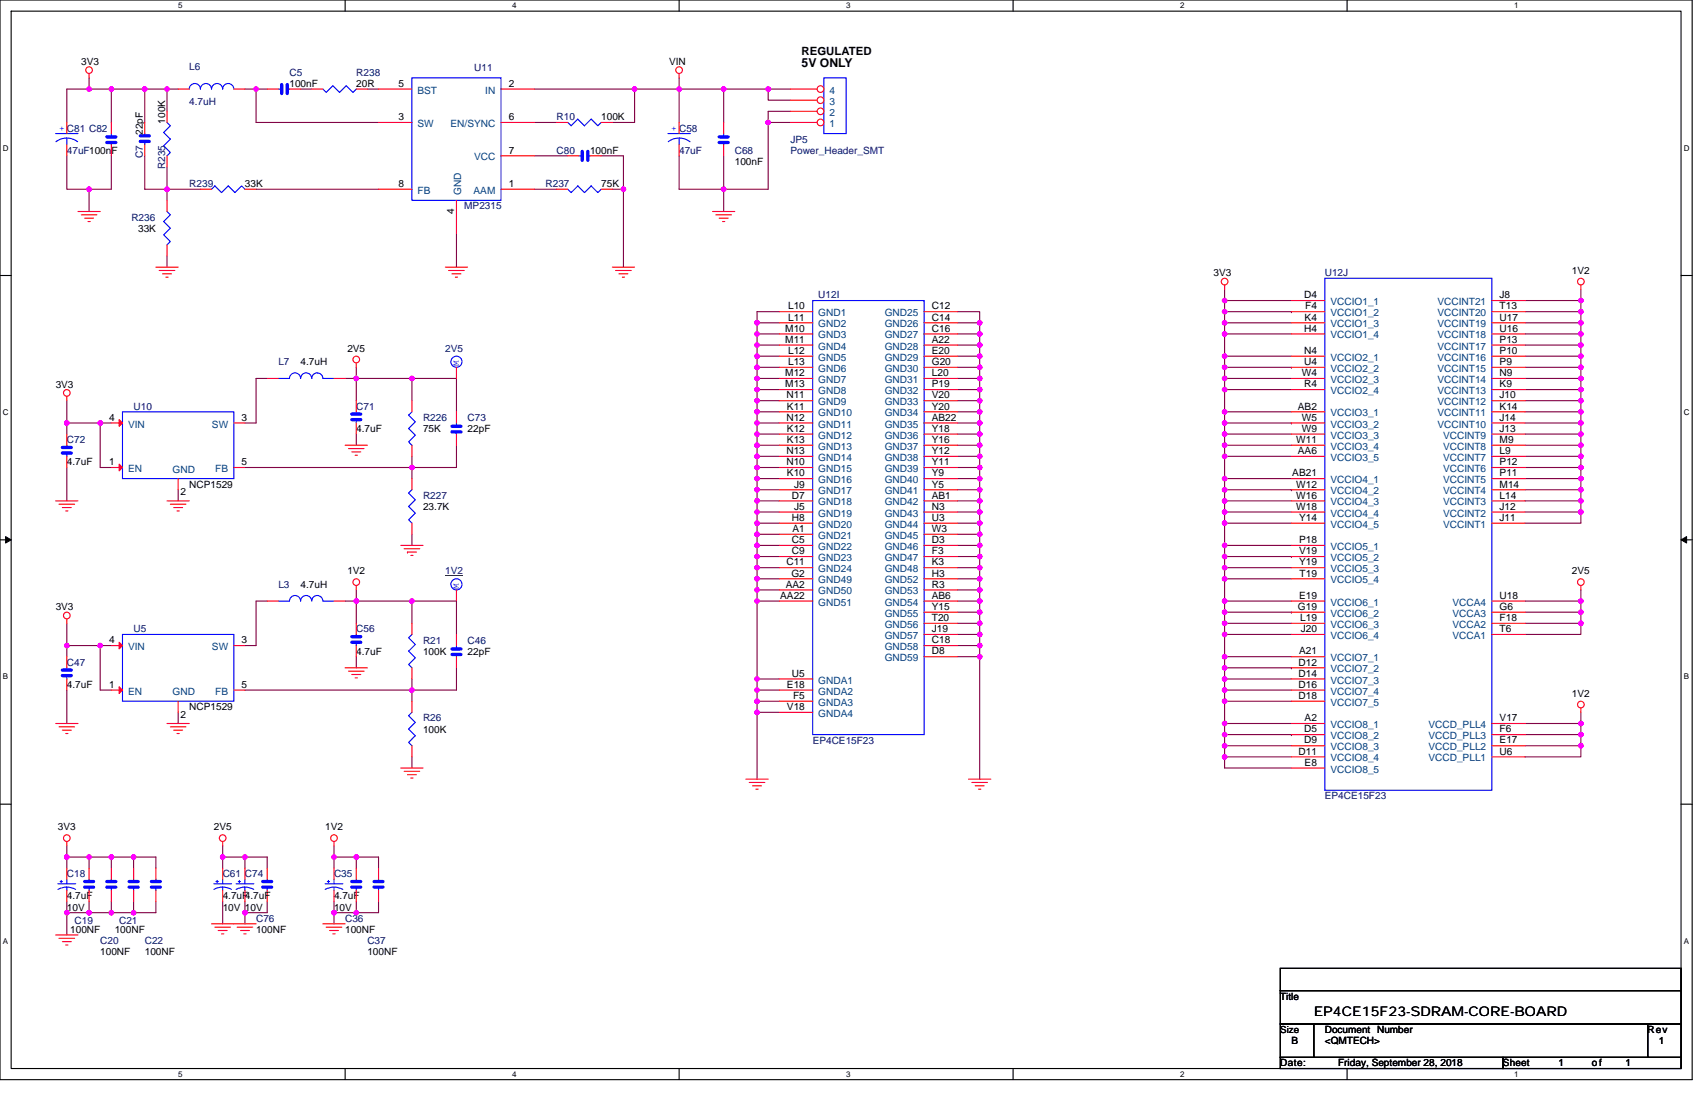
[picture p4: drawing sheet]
<svg xmlns="http://www.w3.org/2000/svg" width="432mm" height="279mm" viewBox="0 0 432 279" stroke-linecap="round" stroke-linejoin="round" font-family="sans-serif">
<defs><g id="words">
<text font-size="3.4" x="332.7" y="257.5">EP4CE15F23-SDRAM-CORE-BOARD</text>
<text font-size="3.1" x="203" y="16.9">5V ONLY</text>
<text font-size="2.9" x="203" y="13.9">REGULATED</text>
<g font-size="2.5">
<text x="20.6" y="16.4">3V3</text>
<text x="169.4" y="16.4">VIN</text>
<text x="73.3" y="22">100nF</text>
<text x="90.2" y="22">20R</text>
<text x="100.9" y="22">5</text>
<text x="128.9" y="22">2</text>
<text x="36.2" y="34.1" transform="rotate(-90 36.2 34.1)">22pF</text>
<text x="41.8" y="31.3" transform="rotate(-90 41.8 31.3)">100K</text>
<text x="100.9" y="30.4">3</text>
<text x="128.9" y="30.4">6</text>
<text x="152.3" y="30.5">100K</text>
<text x="128.9" y="38.9">7</text>
<text x="149.4" y="39">100nF</text>
<text x="186.1" y="41.8">100nF</text>
<text x="62" y="47.4">33K</text>
<text x="100.9" y="47.4">8</text>
<text x="128.9" y="47.4">1</text>
<text x="152.3" y="47.4">75K</text>
<text x="35" y="58.7">33K</text>
<text x="115" y="54.2" transform="rotate(-90 115 54.2)">4</text>
<text x="307.3" y="70">3V3</text>
<text x="398.1" y="69.4">1V2</text>
<text x="330.3" y="75.6">D4</text>
<text x="379.8" y="75.6">J8</text>
<text x="199.6" y="78.4">L10</text>
<text x="199.6" y="81.2">L11</text>
<text x="236" y="78.4">C12</text>
<text x="236" y="81.2">C14</text>
<text x="330.4" y="81.2">K4</text>
<text x="330.6" y="78.4">F4</text>
<text x="379.8" y="81.2">U17</text>
<text x="379.8" y="78.4">T13</text>
<text x="88" y="89.1">2V5</text>
<text x="198.9" y="84">M10</text>
<text x="198.9" y="86.8">M11</text>
<text x="199.6" y="89.7">L12</text>
<text x="236" y="84">C16</text>
<text x="236" y="86.8">A22</text>
<text x="236" y="89.7">E20</text>
<text x="330.3" y="84">H4</text>
<text x="330.3" y="89.7">N4</text>
<text x="379.8" y="89.7">P10</text>
<text x="379.8" y="86.8">P13</text>
<text x="379.8" y="84">U16</text>
<text x="76.1" y="92.5">4.7uH</text>
<text x="198.9" y="95.3">M12</text>
<text x="199.6" y="92.5">L13</text>
<text x="236" y="92.5">G20</text>
<text x="236" y="95.3">L20</text>
<text x="329.7" y="95.3">W4</text>
<text x="330.3" y="92.5">U4</text>
<text x="379.8" y="95.3">N9</text>
<text x="379.8" y="92.5">P9</text>
<text x="14.1" y="98.2">3V3</text>
<text x="198.9" y="98.1">M13</text>
<text x="199.2" y="100.9">N11</text>
<text x="236" y="98.1">P19</text>
<text x="236" y="100.9">V20</text>
<text x="330.3" y="98.1">R4</text>
<text x="379.8" y="100.9">J10</text>
<text x="379.8" y="98.1">K9</text>
<text x="27.6" y="106.6">4</text>
<text x="61.2" y="106.6">3</text>
<text x="199.2" y="106.6">N12</text>
<text x="199.3" y="103.8">K11</text>
<text x="236" y="103.8">Y20</text>
<text x="236" y="106.6">AB22</text>
<text x="328.7" y="103.8">AB2</text>
<text x="329.7" y="106.6">W5</text>
<text x="379.8" y="106.6">J14</text>
<text x="379.8" y="103.8">K14</text>
<text x="90.2" y="109.4">4.7uF</text>
<text x="107.1" y="109.4">75K</text>
<text x="118.4" y="109.4">22pF</text>
<text x="199.3" y="109.4">K12</text>
<text x="199.3" y="112.2">K13</text>
<text x="236" y="109.4">Y18</text>
<text x="236" y="112.2">Y16</text>
<text x="328.3" y="112.2">W11</text>
<text x="329.7" y="109.4">W9</text>
<text x="379.8" y="112.2">M9</text>
<text x="379.8" y="109.4">J13</text>
<text x="16.9" y="117.9">4.7uF</text>
<text x="27.6" y="117.8">1</text>
<text x="61.2" y="117.8">5</text>
<text x="199.2" y="115">N13</text>
<text x="199.2" y="117.8">N10</text>
<text x="236" y="115">Y12</text>
<text x="236" y="117.8">Y11</text>
<text x="328.7" y="115">AA6</text>
<text x="379.8" y="117.8">P12</text>
<text x="379.8" y="115">L9</text>
<text x="45.7" y="125.5">2</text>
<text x="47.9" y="123.5">NCP1529</text>
<text x="199.3" y="120.7">K10</text>
<text x="201.1" y="123.5">J9</text>
<text x="236" y="120.7">Y9</text>
<text x="236" y="123.5">Y5</text>
<text x="327.3" y="120.7">AB21</text>
<text x="328.3" y="123.5">W12</text>
<text x="379.8" y="123.5">M14</text>
<text x="379.8" y="120.7">P11</text>
<text x="107.1" y="129.2">23.7K</text>
<text x="200.6" y="126.3">D7</text>
<text x="200.6" y="131.9">H8</text>
<text x="201.1" y="129.1">J5</text>
<text x="236" y="126.3">AB1</text>
<text x="236" y="129.1">N3</text>
<text x="236" y="131.9">U3</text>
<text x="328.3" y="126.3">W16</text>
<text x="328.3" y="129.1">W18</text>
<text x="329" y="131.9">Y14</text>
<text x="379.8" y="131.9">J11</text>
<text x="379.8" y="129.1">J12</text>
<text x="379.8" y="126.3">L14</text>
<text x="200.6" y="137.6">C5</text>
<text x="200.7" y="134.8">A1</text>
<text x="236" y="134.8">W3</text>
<text x="236" y="137.6">D3</text>
<text x="329" y="137.6">P18</text>
<text x="199.2" y="143.2">C11</text>
<text x="200.6" y="140.4">C9</text>
<text x="236" y="140.4">F3</text>
<text x="236" y="143.2">K3</text>
<text x="329" y="140.4">V19</text>
<text x="329" y="143.2">Y19</text>
<text x="76.1" y="148.9">4.7uH</text>
<text x="88" y="145.5">1V2</text>
<text x="199" y="148.9">AA2</text>
<text x="200.4" y="146">G2</text>
<text x="236" y="146">H3</text>
<text x="236" y="148.9">R3</text>
<text x="329.1" y="146">T19</text>
<text x="398.1" y="145.5">2V5</text>
<text x="14.1" y="154.5">3V3</text>
<text x="197.6" y="151.7">AA22</text>
<text x="236" y="151.7">AB6</text>
<text x="236" y="154.5">Y15</text>
<text x="328.7" y="154.5">G19</text>
<text x="329" y="151.7">E19</text>
<text x="379.8" y="154.5">G6</text>
<text x="379.8" y="151.7">U18</text>
<text x="236" y="157.3">T20</text>
<text x="236" y="160.1">J19</text>
<text x="329.3" y="157.3">L19</text>
<text x="329.4" y="160.1">J20</text>
<text x="379.8" y="160.1">T6</text>
<text x="379.8" y="157.3">F18</text>
<text x="27.6" y="163">4</text>
<text x="61.2" y="163">3</text>
<text x="90.2" y="165.8">4.7uF</text>
<text x="107.1" y="165.8">100K</text>
<text x="118.4" y="165.8">22pF</text>
<text x="236" y="163">C18</text>
<text x="236" y="165.8">D8</text>
<text x="329" y="165.8">A21</text>
<text x="200.6" y="171.4">U5</text>
<text x="328.8" y="168.6">D12</text>
<text x="328.8" y="171.4">D14</text>
<text x="16.9" y="174.3">4.7uF</text>
<text x="27.6" y="174.2">1</text>
<text x="47.9" y="179.9">NCP1529</text>
<text x="61.2" y="174.2">5</text>
<text x="199.3" y="174.2">E18</text>
<text x="199.3" y="179.9">V18</text>
<text x="200.9" y="177.1">F5</text>
<text x="328.8" y="174.2">D16</text>
<text x="328.8" y="177.1">D18</text>
<text x="398.1" y="176.5">1V2</text>
<text x="45.7" y="181.9">2</text>
<text x="107.1" y="185.6">100K</text>
<text x="330.3" y="185.5">D5</text>
<text x="330.4" y="182.7">A2</text>
<text x="379.8" y="185.5">F6</text>
<text x="379.8" y="182.7">V17</text>
<text x="328.8" y="191.2">D11</text>
<text x="330.3" y="188.3">D9</text>
<text x="379.8" y="191.2">U6</text>
<text x="379.8" y="188.3">E17</text>
<text x="330.4" y="194">E8</text>
<text x="14.7" y="210.4">3V3</text>
<text x="54.1" y="210.4">2V5</text>
<text x="82.3" y="210.4">1V2</text>
<text x="16.9" y="227.9">4.7uF</text>
<text x="56.4" y="227.9">4.7uF</text>
<text x="62" y="227.9">4.7uF</text>
<text x="84.6" y="227.9">4.7uF</text>
<text x="16.9" y="230.7">10V</text>
<text x="56.4" y="230.7">10V</text>
<text x="62" y="230.7">10V</text>
<text x="84.6" y="230.7">10V</text>
<text x="17.8" y="236.3">100NF</text>
<text x="29" y="236.3">100NF</text>
<text x="64.9" y="236.3">100NF</text>
<text x="87.4" y="236.3">100NF</text>
<text x="25.4" y="241.9">100NF</text>
<text x="36.7" y="241.9">100NF</text>
<text x="93" y="241.9">100NF</text>
<text x="324.2" y="253.2">Title</text>
<text x="324.2" y="261.6">Size</text>
<text x="335.5" y="261.7">Document Number</text>
<text x="417.3" y="261.7">Rev</text>
<text x="327.1" y="264.5">B</text>
<text x="335.5" y="264.5">&lt;QMTECH&gt;</text>
<text x="420.1" y="264.5">1</text>
<text x="324.2" y="270.1">Date:</text>
<text x="338.9" y="270.1">Friday, September 28, 2018</text>
<text x="380.6" y="270.1">Sheet</text>
<text x="394.7" y="270.1">1</text>
<text x="403.2" y="270.1">of</text>
<text x="411.6" y="270.1">1</text>
</g>
<g font-size="2.5" fill="#000080">
<text x="47.9" y="17.8">L6</text>
<text x="73.3" y="19.2">C5</text>
<text x="90.2" y="19.2">R238</text>
<text x="120.1" y="18.1">U11</text>
<text x="47.9" y="26.5">4.7uH</text>
<text x="16.9" y="33.3">C81 C82</text>
<text x="141" y="30.5">R10</text>
<text x="172" y="33.3">C58</text>
<text x="16.9" y="39">47uF100nF</text>
<text x="36.2" y="40" transform="rotate(-90 36.2 40)">C7</text>
<text x="141" y="39">C80</text>
<text x="172" y="39">47uF</text>
<text x="186.1" y="39">C68</text>
<text x="200.2" y="36.1">JP5</text>
<text x="200.2" y="39">Power_Header_SMT</text>
<text x="41.8" y="42.9" transform="rotate(-90 41.8 42.9)">R235</text>
<text x="47.9" y="47.4">R239</text>
<text x="138.2" y="47.4">R237</text>
<text x="117.6" y="53">MP2315</text>
<text x="33.3" y="55.9">R236</text>
<text x="335.5" y="70">U12J</text>
<text x="207.2" y="75.6">U12I</text>
<text x="112.8" y="89.1">2V5</text>
<text x="70.5" y="92.5">L7</text>
<text x="33.8" y="103.8">U10</text>
<text x="90.2" y="103.8">C71</text>
<text x="107.1" y="106.6">R226</text>
<text x="118.4" y="106.6">C73</text>
<text x="16.9" y="112.3">C72</text>
<text x="107.1" y="126.4">R227</text>
<text x="70.5" y="148.9">L3</text>
<text x="112.8" y="145.5">1V2</text>
<text x="33.8" y="160.2">U5</text>
<text x="90.2" y="160.2">C56</text>
<text x="107.1" y="163">R21</text>
<text x="118.4" y="163">C46</text>
<text x="16.9" y="168.6">C47</text>
<text x="107.1" y="182.7">R26</text>
<text x="205.8" y="188.4">EP4CE15F23</text>
<text x="335.5" y="202.5">EP4CE15F23</text>
<text x="16.9" y="222.2">C18</text>
<text x="56.4" y="222.2">C61</text>
<text x="62" y="222.2">C74</text>
<text x="84.6" y="222.2">C35</text>
<text x="64.9" y="233.5">C76</text>
<text x="87.4" y="233.5">C36</text>
<text x="18.9" y="234.1">C19</text>
<text x="25.4" y="239.1">C20</text>
<text x="30.2" y="234.1">C21</text>
<text x="36.7" y="239.1">C22</text>
<text x="93" y="239.1">C37</text>
</g>
<g font-size="2.5" fill="#004080">
<text x="105.7" y="23.7">BST</text>
<text x="122.9" y="23.7">IN</text>
<text x="210.1" y="23.7">4</text>
<text x="210.1" y="29.3">2</text>
<text x="210.1" y="26.5">3</text>
<text x="105.7" y="32.2">SW</text>
<text x="114.1" y="32.2">EN/SYNC</text>
<text x="210.1" y="32.2">1</text>
<text x="120.1" y="40.6">VCC</text>
<text x="105.7" y="49.1">FB</text>
<text x="116.8" y="49.3" transform="rotate(-90 116.8 49.3)">GND</text>
<text x="119.9" y="49.1">AAM</text>
<text x="336.9" y="77.3">VCCIO1_1</text>
<text x="364" y="77.3">VCCINT21</text>
<text x="207.2" y="80.1">GND1</text>
<text x="207.2" y="82.9">GND2</text>
<text x="224.1" y="80.1">GND25</text>
<text x="224.1" y="82.9">GND26</text>
<text x="336.9" y="80.1">VCCIO1_2</text>
<text x="336.9" y="82.9">VCCIO1_3</text>
<text x="364" y="82.9">VCCINT19</text>
<text x="364" y="80.1">VCCINT20</text>
<text x="207.2" y="85.7">GND3</text>
<text x="207.2" y="88.6">GND4</text>
<text x="224.1" y="85.7">GND27</text>
<text x="224.1" y="88.6">GND28</text>
<text x="336.9" y="85.7">VCCIO1_4</text>
<text x="364" y="88.6">VCCINT17</text>
<text x="364" y="85.7">VCCINT18</text>
<text x="207.2" y="91.4">GND5</text>
<text x="207.2" y="94.2">GND6</text>
<text x="224.1" y="91.4">GND29</text>
<text x="224.1" y="94.2">GND30</text>
<text x="336.9" y="91.4">VCCIO2_1</text>
<text x="336.9" y="94.2">VCCIO2_2</text>
<text x="364" y="94.2">VCCINT15</text>
<text x="364" y="91.4">VCCINT16</text>
<text x="207.2" y="97">GND7</text>
<text x="207.2" y="99.8">GND8</text>
<text x="224.1" y="97">GND31</text>
<text x="224.1" y="99.8">GND32</text>
<text x="336.9" y="97">VCCIO2_3</text>
<text x="336.9" y="99.8">VCCIO2_4</text>
<text x="364" y="99.8">VCCINT13</text>
<text x="364" y="97">VCCINT14</text>
<text x="207.2" y="102.7">GND9</text>
<text x="207.2" y="105.5">GND10</text>
<text x="224.1" y="102.7">GND33</text>
<text x="224.1" y="105.5">GND34</text>
<text x="336.9" y="105.5">VCCIO3_1</text>
<text x="364" y="105.5">VCCINT11</text>
<text x="364" y="102.7">VCCINT12</text>
<text x="32.4" y="108.3">VIN</text>
<text x="53.7" y="108.3">SW</text>
<text x="207.2" y="108.3">GND11</text>
<text x="207.2" y="111.1">GND12</text>
<text x="207.2" y="113.9">GND13</text>
<text x="224.1" y="108.3">GND35</text>
<text x="224.1" y="111.1">GND36</text>
<text x="224.1" y="113.9">GND37</text>
<text x="336.9" y="108.3">VCCIO3_2</text>
<text x="336.9" y="111.1">VCCIO3_3</text>
<text x="336.9" y="113.9">VCCIO3_4</text>
<text x="364" y="108.3">VCCINT10</text>
<text x="365.4" y="113.9">VCCINT8</text>
<text x="365.4" y="111.1">VCCINT9</text>
<text x="32.4" y="119.6">EN</text>
<text x="43.7" y="119.8">GND</text>
<text x="54.5" y="119.6">FB</text>
<text x="207.2" y="116.8">GND14</text>
<text x="207.2" y="119.6">GND15</text>
<text x="224.1" y="116.8">GND38</text>
<text x="224.1" y="119.6">GND39</text>
<text x="336.9" y="116.8">VCCIO3_5</text>
<text x="365.4" y="119.6">VCCINT6</text>
<text x="365.4" y="116.8">VCCINT7</text>
<text x="207.2" y="122.4">GND16</text>
<text x="207.2" y="125.2">GND17</text>
<text x="224.1" y="122.4">GND40</text>
<text x="224.1" y="125.2">GND41</text>
<text x="336.9" y="122.4">VCCIO4_1</text>
<text x="336.9" y="125.2">VCCIO4_2</text>
<text x="365.4" y="125.2">VCCINT4</text>
<text x="365.4" y="122.4">VCCINT5</text>
<text x="207.2" y="128">GND18</text>
<text x="207.2" y="130.8">GND19</text>
<text x="224.1" y="128">GND42</text>
<text x="224.1" y="130.8">GND43</text>
<text x="336.9" y="128">VCCIO4_3</text>
<text x="336.9" y="130.8">VCCIO4_4</text>
<text x="365.4" y="130.8">VCCINT2</text>
<text x="365.4" y="128">VCCINT3</text>
<text x="207.2" y="133.7">GND20</text>
<text x="207.2" y="136.5">GND21</text>
<text x="224.1" y="133.7">GND44</text>
<text x="224.1" y="136.5">GND45</text>
<text x="336.9" y="133.7">VCCIO4_5</text>
<text x="365.4" y="133.7">VCCINT1</text>
<text x="207.2" y="139.3">GND22</text>
<text x="207.2" y="142.1">GND23</text>
<text x="224.1" y="139.3">GND46</text>
<text x="224.1" y="142.1">GND47</text>
<text x="336.9" y="139.3">VCCIO5_1</text>
<text x="336.9" y="142.1">VCCIO5_2</text>
<text x="207.2" y="144.9">GND24</text>
<text x="207.2" y="147.8">GND49</text>
<text x="224.1" y="144.9">GND48</text>
<text x="224.1" y="147.8">GND52</text>
<text x="336.9" y="144.9">VCCIO5_3</text>
<text x="336.9" y="147.8">VCCIO5_4</text>
<text x="207.2" y="150.6">GND50</text>
<text x="207.2" y="153.4">GND51</text>
<text x="224.1" y="150.6">GND53</text>
<text x="224.1" y="153.4">GND54</text>
<text x="336.9" y="153.4">VCCIO6_1</text>
<text x="367.9" y="153.4">VCCA4</text>
<text x="224.1" y="156.2">GND55</text>
<text x="224.1" y="159">GND56</text>
<text x="224.1" y="161.9">GND57</text>
<text x="336.9" y="156.2">VCCIO6_2</text>
<text x="336.9" y="159">VCCIO6_3</text>
<text x="336.9" y="161.9">VCCIO6_4</text>
<text x="367.9" y="161.9">VCCA1</text>
<text x="367.9" y="159">VCCA2</text>
<text x="367.9" y="156.2">VCCA3</text>
<text x="32.4" y="164.7">VIN</text>
<text x="53.7" y="164.7">SW</text>
<text x="224.1" y="164.7">GND58</text>
<text x="224.1" y="167.5">GND59</text>
<text x="336.9" y="167.5">VCCIO7_1</text>
<text x="207.2" y="173.1">GNDA1</text>
<text x="336.9" y="170.3">VCCIO7_2</text>
<text x="336.9" y="173.1">VCCIO7_3</text>
<text x="32.4" y="176">EN</text>
<text x="43.7" y="176.2">GND</text>
<text x="54.5" y="176">FB</text>
<text x="207.2" y="176">GNDA2</text>
<text x="207.2" y="178.8">GNDA3</text>
<text x="336.9" y="176">VCCIO7_4</text>
<text x="336.9" y="178.8">VCCIO7_5</text>
<text x="207.2" y="181.6">GNDA4</text>
<text x="336.9" y="184.4">VCCIO8_1</text>
<text x="361.7" y="184.4">VCCD_PLL4</text>
<text x="336.9" y="187.2">VCCIO8_2</text>
<text x="336.9" y="190.1">VCCIO8_3</text>
<text x="361.7" y="190.1">VCCD_PLL2</text>
<text x="361.7" y="187.2">VCCD_PLL3</text>
<text x="336.9" y="192.9">VCCIO8_4</text>
<text x="336.9" y="195.7">VCCIO8_5</text>
<text x="361.7" y="192.9">VCCD_PLL1</text>
</g>
<g font-size="2.3" fill="#00f">
<text x="14.9" y="33.3">+</text>
<text x="170" y="33.3">+</text>
<text x="116.2" y="92.8" transform="rotate(-90 116.2 92.8)">M</text>
<text x="116.2" y="149.2" transform="rotate(-90 116.2 149.2)">M</text>
</g>
<g font-size="2">
<text x="45.1" y="2.1">5</text>
<text x="129.7" y="2.1">4</text>
<text x="214.3" y="2.1">3</text>
<text x="298.9" y="2.1">2</text>
<text x="383.4" y="2.1">1</text>
<text x=".7" y="38.1">D</text>
<text x="426.4" y="38.1">D</text>
<text x=".7" y="105.1">C</text>
<text x="426.4" y="105.1">C</text>
<text x=".7" y="172.1">B</text>
<text x="426.4" y="172.1">B</text>
<text x=".7" y="239">A</text>
<text x="426.4" y="239">A</text>
<text x="45.1" y="272.8">5</text>
<text x="129.7" y="272.8">4</text>
<text x="214.3" y="272.8">3</text>
<text x="298.9" y="272.8">2</text>
<text x="383.4" y="272.8">1</text>
</g>
</g></defs>
<path d="M0 0h428.6v273.5h-428.6zM2.8 2.8h422.9v267.9h-422.9z" fill="none" stroke="#000" stroke-width=".28"/>
<g fill="#fff">
<path d="M45.1 .3h1.1v2.2h-1.1z"/>
<path d="M45.1 271h1.1v2.2h-1.1z"/>
</g>
<path d="M87.4 0v2.8M87.4 270.7v2.8" fill="none" stroke="#000" stroke-width=".28"/>
<g fill="#fff">
<path d="M129.7 .3h1.1v2.2h-1.1z"/>
<path d="M129.7 271h1.1v2.2h-1.1z"/>
</g>
<path d="M172 0v2.8M172 270.7v2.8" fill="none" stroke="#000" stroke-width=".28"/>
<g fill="#fff">
<path d="M214.3 .3h1.1v2.2h-1.1z"/>
<path d="M214.3 271h1.1v2.2h-1.1z"/>
</g>
<path d="M256.6 0v2.8M256.6 270.7v2.8" fill="none" stroke="#000" stroke-width=".28"/>
<g fill="#fff">
<path d="M298.9 .3h1.1v2.2h-1.1z"/>
<path d="M298.9 271h1.1v2.2h-1.1z"/>
</g>
<path d="M341.2 0v2.8M341.2 270.7v2.8" fill="none" stroke="#000" stroke-width=".28"/>
<g fill="#fff">
<path d="M383.4 .3h1.2v2.2h-1.2z"/>
<path d="M383.4 271h1.2v2.2h-1.2z"/>
<path d="M.7 36.3h1.5v2.3h-1.5z"/>
<path d="M426.4 36.3h1.5v2.3h-1.5z"/>
<path d="M.7 103.3h1.5v2.2h-1.5z"/>
<path d="M426.4 103.3h1.5v2.2h-1.5z"/>
</g>
<path d="M0 69.8h2.8M425.7 69.8h2.9" fill="none" stroke="#000" stroke-width=".28"/>
<g fill="#fff">
<path d="M.7 170.2h1.4v2.3h-1.4z"/>
<path d="M426.4 170.2h1.4v2.3h-1.4z"/>
</g>
<path d="M0 136.7h2.8M425.7 136.7h2.9" fill="none" stroke="#000" stroke-width=".28"/>
<path d="M1.4 135.9l1.4 .8-1.4 .9zM425.7 136.7l1.4-.8v1.7z" fill="#000"/>
<path d="M1.4 135.9l1.4 .8-1.4 .9zM425.7 136.7l1.4-.8v1.7z" fill="none" stroke="#000" stroke-width=".25"/>
<g fill="#fff">
<path d="M.7 237.2h1.4v2.2h-1.4z"/>
<path d="M426.4 237.2h1.4v2.2h-1.4z"/>
</g>
<path d="M0 203.7h2.8M425.7 203.7h2.9M324.2 259.4h8.5v8.4h-8.5zM324.2 245.3h101.5v5.6h-101.5zM324.2 250.9h101.5v8.5h-101.5zM332.7 259.4h84.6v8.4h-84.6zM417.3 259.4h8.4v8.4h-8.4zM324.2 267.8h56.4v2.9h-56.4zM380.6 267.8h45.1v2.9h-45.1z" fill="none" stroke="#000" stroke-width=".28"/>
<g fill="none" stroke="#800040" stroke-width=".28">
<path d="M22.6 19.7v2.9h5.6M172 19.7v2.9M16.9 39.5v8.4h5.7M22.6 22.6h-5.7v8.4M28.2 39.5v8.4h-5.6M28.2 22.6v8.4M28.2 22.6h8.5M36.7 22.6v8.4M36.7 39.5v8.4h5.6M36.7 22.6h5.6M42.3 22.6h2.8M42.3 22.6v5.6"/>
<path d="M62 22.6h2.9M64.9 22.6v8.4h31M64.9 22.6h2.8M76.1 22.6h2.8M93 22.6h2.9M135.3 39.5h8.5M135.3 22.6h25.4M135.3 31h5.7M152.3 39.5h5.6v8.4M160.7 22.6h11.3M160.7 22.6v8.4h-5.6M172 22.6h11.3v8.4"/>
<path d="M172 22.6v8.4M172 39.5v8.4h11.3M183.3 39.5v8.4M183.3 22.6h11.2M194.5 31v16.9h-11.2M194.5 31h5.7M194.5 22.6v2.8h5.7M194.5 22.6h5.7M200.2 28.2h-5.7v2.8M22.6 47.9v5.7M42.3 47.9h8.5M42.3 47.9v2.9"/>
<path d="M42.3 42.3v5.6M64.9 47.9h31M115.6 59.2v8.5M135.3 47.9h5.7M155.1 47.9h2.8M157.9 47.9v19.8M183.3 47.9v5.7M42.3 64.9v2.8M197.4 78.9h-5.7v2.9M242.5 78.9h5.6v2.9M310.1 76.1h.1M310.1 73.3v2.8"/>
<path d="M310.1 76.1v2.8M310.1 78.9v2.9M310.1 78.9h17M310.1 76.1h17M327.1 78.9h.1M400.4 73.3v2.8h-14.1M400.4 76.1v2.8h-14.1M400.4 78.9v2.9h-14.1M67.7 95.9h-2.8v11.2h-2.9M87.4 95.9h16.9M90.2 93v8.5M104.3 95.9h.1"/>
<path d="M104.3 95.9v5.6M104.3 95.9h11.3v8.4M191.7 93v2.9M191.7 93h5.7M197.4 81.8h-5.7v2.8M197.4 84.6h-5.7v2.8M197.4 87.4h-5.7v2.8M197.4 90.2h-5.7v2.8M197.4 95.9h-5.7v2.8M197.4 98.7h-5.7v2.8M242.5 81.8h5.6v2.8M242.5 84.6h5.6v2.8"/>
<path d="M242.5 87.4h5.6v2.8M242.5 90.2h5.6v2.8M242.5 93h5.6v2.9M242.5 95.9h5.6v2.8M242.5 98.7h5.6v2.8M310.1 81.8h.1M310.1 84.6h.1M310.1 81.8v2.8M310.1 90.2h.1M310.1 84.6v5.6M310.1 90.2v2.8M310.1 95.9h.1"/>
<path d="M310.1 93v2.9M310.1 98.7h.1M310.1 95.9v2.8M310.1 98.7v5.6M310.1 93h17M310.1 95.9h17M310.1 81.8h17M310.1 84.6h17M310.1 90.2h17M310.1 98.7h17M327.1 93h.1M386.3 87.4h14.1"/>
<path d="M386.3 90.2h14.1M386.3 93h14.1M386.3 95.9h14.1M386.3 98.7h14.1M400.4 84.6v2.8M400.4 87.4v5.6M400.4 93v2.9M400.4 95.9v2.8M400.4 98.7v5.6M400.4 81.8v2.8h-14.1M16.9 101.5v5.6h8.5M16.9 107.1v2.9"/>
<path d="M16.9 118.4v8.5M25.4 107.1h2.8M25.4 107.1v11.3h2.8M62 118.4h42.3v2.8M90.2 110v2.8M104.3 118.4h.1M104.3 115.6v2.8M115.6 112.8v5.6h-11.3M191.7 110v2.8M191.7 110h5.7M197.4 101.5h-5.7v2.8M197.4 104.3h-5.7v2.8"/>
<path d="M197.4 107.1h-5.7v2.9M197.4 112.8h-5.7v2.8M197.4 115.6h-5.7v2.8M197.4 118.4h-5.7v2.8M242.5 101.5h5.6v2.8M242.5 104.3h5.6v2.8M242.5 107.1h5.6v2.9M242.5 110h5.6v2.8M242.5 112.8h5.6v2.8M242.5 115.6h5.6v2.8M242.5 118.4h5.6v2.8M310.1 104.3h.1"/>
<path d="M310.1 104.3v2.8M310.1 110h.1M310.1 107.1v2.9M310.1 112.8h.1M310.1 110v2.8M310.1 115.6v5.6M310.1 115.6h.1M310.1 112.8v2.8M310.1 107.1h17M310.1 104.3h17M310.1 110h17M310.1 112.8h17"/>
<path d="M310.1 115.6h17M327.1 107.1h.1M386.3 101.5h14.1M386.3 104.3h14.1M386.3 107.1h14.1M386.3 110h14.1M386.3 112.8h14.1M386.3 115.6h14.1M386.3 118.4h14.1M400.4 104.3v2.8M400.4 107.1v8.5M400.4 115.6v8.5"/>
<path d="M45.1 124.1v2.8M104.3 135.3v2.9M191.7 124.1v2.8M191.7 132.5h5.7M191.7 132.5v2.8M191.7 138.2v2.8M191.7 124.1h5.7M191.7 138.2h5.7M197.4 121.2h-5.7v2.9M197.4 126.9h-5.7v2.8M197.4 129.7h-5.7v2.8M197.4 135.3h-5.7v2.9"/>
<path d="M242.5 121.2h5.6v2.9M242.5 124.1h5.6v2.8M242.5 126.9h5.6v2.8M242.5 129.7h5.6v2.8M242.5 132.5h5.6v2.8M242.5 135.3h5.6v2.9M242.5 138.2h5.6M248.1 138.2v2.8M310.1 121.2h.1M310.1 121.2v2.9M310.1 126.9h.1M310.1 124.1v2.8"/>
<path d="M310.1 129.7h.1M310.1 126.9v2.8M310.1 138.2h.1M310.1 132.5v5.7M310.1 132.5h.1M310.1 129.7v2.8M310.1 124.1h17M310.1 138.2v2.8M310.1 121.2h17M310.1 126.9h17M310.1 129.7h17M310.1 138.2h17"/>
<path d="M310.1 132.5h17M327.1 124.1h.1M386.3 121.2h14.1M386.3 124.1h14.1M386.3 126.9h14.1M386.3 129.7h14.1M400.4 126.9v5.6h-14.1M400.4 124.1v2.8M16.9 157.9v5.6h8.5M67.7 152.3h-2.8v11.2h-2.9M87.4 152.3h2.8M90.2 149.4v2.9"/>
<path d="M90.2 152.3v5.6M90.2 152.3h14.1M104.3 152.3h.1M104.3 152.3v5.6M104.3 152.3h11.3v8.4M191.7 141h.1M191.7 152.3v19.7M191.7 152.3h5.7M197.4 141h-5.7v2.8M197.4 143.8h-5.7v2.8M197.4 146.6h-5.7v2.8M197.4 149.4h-5.7v2.9"/>
<path d="M242.5 141h5.6v2.8M242.5 143.8h5.6v2.8M242.5 146.6h5.6v2.8M242.5 149.4h5.6v2.9M242.5 152.3h5.6v2.8M242.5 155.1h5.6v2.8M242.5 157.9h5.6v2.8M248.1 141h.1M310.1 143.8h.1M310.1 141v2.8M310.1 146.6h.1M310.1 143.8v2.8"/>
<path d="M310.1 152.3h.1M310.1 146.6v5.7M310.1 152.3v2.8M310.1 157.9h.1M310.1 155.1v2.8M310.1 157.9v2.8M310.1 141h17M310.1 155.1h17M310.1 152.3h17M310.1 143.8h17M310.1 146.6h17M310.1 157.9h17"/>
<path d="M327.1 141h.1M327.1 155.1h.1M400.4 149.4v2.9h-14.1M400.4 152.3v2.8h-14.1M400.4 155.1v2.8h-14.1M400.4 157.9v2.8h-14.1M16.9 163.5v2.9M16.9 174.8v8.5M25.4 163.5v11.3h2.8M25.4 163.5h2.8M62 174.8h42.3v2.8M90.2 166.4v2.8"/>
<path d="M104.3 174.8h.1M104.3 172v2.8M115.6 169.2v5.6h-11.3M197.4 172h-5.7v2.8M197.4 174.8h-5.7v2.8M197.4 177.6h-5.7v2.8M242.5 160.7h5.6v2.8M242.5 163.5h5.6v2.9M242.5 166.4h5.6v31M310.1 160.7h.1M310.1 166.4h.1M310.1 160.7v5.7"/>
<path d="M310.1 166.4v2.8M310.1 172h.1M310.1 169.2v2.8M310.1 174.8h.1M310.1 172v2.8M310.1 177.6v5.7M310.1 177.6h.1M310.1 174.8v2.8M310.1 169.2h17M310.1 174.8h17M310.1 160.7h17M310.1 166.4h17"/>
<path d="M310.1 172h17M310.1 177.6h17M327.1 169.2h.1M45.1 180.4v2.9M104.3 191.7v2.8M191.7 180.4v17M191.7 180.4h5.7M310.1 183.3h.1M310.1 183.3v2.8M310.1 188.9h.1M310.1 186.1v2.8M310.1 191.7h.1"/>
<path d="M310.1 188.9v2.8M310.1 191.7v2.8h17M310.1 186.1h17M310.1 183.3h17M310.1 188.9h17M310.1 191.7h17M327.1 186.1h.1M386.3 183.3h14.1M386.3 188.9h14.1M400.4 180.4v2.9M400.4 186.1v2.8M400.4 183.3v2.8h-14.1"/>
<path d="M400.4 188.9v2.8h-14.1M16.9 217.1v2.8M16.9 214.3v2.8h5.7M22.6 217.1v2.8M22.6 217.1h5.6M28.2 217.1v2.8M28.2 217.1h5.6M33.8 217.1v2.8M33.8 217.1h5.7v2.8M56.4 214.3v2.8M56.4 217.1v2.8M56.4 217.1h5.6"/>
<path d="M62 217.1h5.7v2.8M62 217.1v2.8M84.6 217.1v2.8M84.6 214.3v2.8M84.6 217.1h5.6M90.2 217.1h5.7v2.8M90.2 217.1v2.8M16.9 231.2h5.7M16.9 228.4v2.8M16.9 231.2v5.6M22.6 231.2h5.6M22.6 228.4v2.8"/>
<path d="M28.2 228.4v2.8M28.2 231.2h5.6M33.8 228.4v2.8M39.5 228.4v2.8h-5.7M56.4 228.4v5.6M62 228.4v5.6M67.7 228.4v2.8h-5.7M84.6 228.4v5.6M84.6 231.2h5.6M90.2 228.4v2.8M95.9 228.4v2.8h-5.7"/>
</g>
<g fill="#f0f" stroke="#f0f" stroke-width=".28">
<circle cx="183.3" cy="22.6" r=".56"/>
<circle cx="183.3" cy="47.9" r=".56"/>
<circle cx="172" cy="22.6" r=".56"/>
<circle cx="160.7" cy="22.6" r=".56"/>
<circle cx="194.5" cy="31" r=".56"/>
<circle cx="194.5" cy="22.6" r=".56"/>
<circle cx="36.7" cy="22.6" r=".56"/>
<circle cx="28.2" cy="22.6" r=".56"/>
<circle cx="22.6" cy="47.9" r=".56"/>
<circle cx="42.3" cy="22.6" r=".56"/>
<circle cx="157.9" cy="47.9" r=".56"/>
<circle cx="64.8" cy="22.6" r=".56"/>
<circle cx="42.3" cy="47.9" r=".56"/>
<circle cx="22.6" cy="22.6" r=".56"/>
<circle cx="16.9" cy="163.5" r=".56"/>
<circle cx="25.4" cy="163.5" r=".56"/>
<circle cx="90.2" cy="152.2" r=".56"/>
<circle cx="104.3" cy="152.2" r=".56"/>
<circle cx="104.3" cy="174.8" r=".56"/>
<circle cx="90.2" cy="95.9" r=".56"/>
<circle cx="16.9" cy="107.1" r=".56"/>
<circle cx="25.4" cy="107.1" r=".56"/>
<circle cx="104.3" cy="95.9" r=".56"/>
<circle cx="104.3" cy="118.4" r=".56"/>
<circle cx="28.2" cy="217.1" r=".56"/>
<circle cx="22.6" cy="217.1" r=".56"/>
<circle cx="33.8" cy="217.1" r=".56"/>
<circle cx="33.8" cy="231.2" r=".56"/>
<circle cx="28.2" cy="231.2" r=".56"/>
<circle cx="84.6" cy="217.1" r=".56"/>
<circle cx="90.2" cy="217.1" r=".56"/>
<circle cx="84.6" cy="231.2" r=".56"/>
<circle cx="22.6" cy="231.2" r=".56"/>
<circle cx="16.9" cy="231.2" r=".56"/>
<circle cx="16.9" cy="217.1" r=".56"/>
<circle cx="90.2" cy="231.2" r=".56"/>
<circle cx="56.4" cy="217.1" r=".56"/>
<circle cx="62" cy="217.1" r=".56"/>
<circle cx="62" cy="231.2" r=".56"/>
<circle cx="191.7" cy="81.8" r=".56"/>
<circle cx="191.7" cy="84.6" r=".56"/>
<circle cx="191.7" cy="87.4" r=".56"/>
<circle cx="191.7" cy="90.2" r=".56"/>
<circle cx="191.7" cy="93" r=".56"/>
<circle cx="191.7" cy="95.9" r=".56"/>
<circle cx="191.7" cy="98.7" r=".56"/>
<circle cx="191.7" cy="101.5" r=".56"/>
<circle cx="191.7" cy="104.3" r=".56"/>
<circle cx="191.7" cy="107.1" r=".56"/>
<circle cx="191.7" cy="110" r=".56"/>
<circle cx="191.7" cy="112.8" r=".56"/>
<circle cx="191.7" cy="115.6" r=".56"/>
<circle cx="191.7" cy="118.4" r=".56"/>
<circle cx="191.7" cy="121.2" r=".56"/>
<circle cx="191.7" cy="124.1" r=".56"/>
<circle cx="191.7" cy="126.9" r=".56"/>
<circle cx="191.7" cy="129.7" r=".56"/>
<circle cx="191.7" cy="132.5" r=".56"/>
<circle cx="191.7" cy="135.3" r=".56"/>
<circle cx="191.7" cy="138.2" r=".56"/>
<circle cx="191.7" cy="141" r=".56"/>
<circle cx="191.7" cy="143.8" r=".56"/>
<circle cx="191.7" cy="146.6" r=".56"/>
<circle cx="191.7" cy="149.4" r=".56"/>
<circle cx="191.7" cy="152.2" r=".56"/>
<circle cx="191.7" cy="172" r=".56"/>
<circle cx="191.7" cy="174.8" r=".56"/>
<circle cx="191.7" cy="177.6" r=".56"/>
<circle cx="191.7" cy="180.4" r=".56"/>
<circle cx="248.1" cy="81.8" r=".56"/>
<circle cx="248.1" cy="84.6" r=".56"/>
<circle cx="248.1" cy="87.4" r=".56"/>
<circle cx="248.1" cy="90.2" r=".56"/>
<circle cx="248.1" cy="93" r=".56"/>
<circle cx="248.1" cy="95.9" r=".56"/>
<circle cx="248.1" cy="98.7" r=".56"/>
<circle cx="248.1" cy="101.5" r=".56"/>
<circle cx="248.1" cy="104.3" r=".56"/>
<circle cx="248.1" cy="107.1" r=".56"/>
<circle cx="248.1" cy="110" r=".56"/>
<circle cx="248.1" cy="112.8" r=".56"/>
<circle cx="248.1" cy="115.6" r=".56"/>
<circle cx="248.1" cy="118.4" r=".56"/>
<circle cx="248.1" cy="121.2" r=".56"/>
<circle cx="248.1" cy="124.1" r=".56"/>
<circle cx="248.1" cy="126.9" r=".56"/>
<circle cx="248.1" cy="129.7" r=".56"/>
<circle cx="248.1" cy="132.5" r=".56"/>
<circle cx="248.1" cy="135.3" r=".56"/>
<circle cx="248.1" cy="138.2" r=".56"/>
<circle cx="248.1" cy="141" r=".56"/>
<circle cx="248.1" cy="143.8" r=".56"/>
<circle cx="248.1" cy="146.6" r=".56"/>
<circle cx="248.1" cy="149.4" r=".56"/>
<circle cx="248.1" cy="152.2" r=".56"/>
<circle cx="248.1" cy="155.1" r=".56"/>
<circle cx="248.1" cy="157.9" r=".56"/>
<circle cx="248.1" cy="160.7" r=".56"/>
<circle cx="248.1" cy="163.5" r=".56"/>
<circle cx="248.1" cy="166.3" r=".56"/>
<circle cx="400.4" cy="155.1" r=".56"/>
<circle cx="400.4" cy="152.2" r=".56"/>
<circle cx="400.4" cy="157.9" r=".56"/>
<circle cx="400.4" cy="183.3" r=".56"/>
<circle cx="400.4" cy="188.9" r=".56"/>
<circle cx="400.4" cy="186.1" r=".56"/>
<circle cx="400.4" cy="76.1" r=".56"/>
<circle cx="400.4" cy="81.8" r=".56"/>
<circle cx="400.4" cy="78.9" r=".56"/>
<circle cx="400.4" cy="87.4" r=".56"/>
<circle cx="400.4" cy="95.9" r=".56"/>
<circle cx="400.4" cy="110" r=".56"/>
<circle cx="400.4" cy="118.4" r=".56"/>
<circle cx="400.4" cy="124.1" r=".56"/>
<circle cx="400.4" cy="84.6" r=".56"/>
<circle cx="400.4" cy="90.2" r=".56"/>
<circle cx="400.4" cy="93" r=".56"/>
<circle cx="400.4" cy="98.7" r=".56"/>
<circle cx="400.4" cy="101.5" r=".56"/>
<circle cx="400.4" cy="104.3" r=".56"/>
<circle cx="400.4" cy="107.1" r=".56"/>
<circle cx="400.4" cy="112.8" r=".56"/>
<circle cx="400.4" cy="115.6" r=".56"/>
<circle cx="400.4" cy="121.2" r=".56"/>
<circle cx="400.4" cy="126.9" r=".56"/>
<circle cx="400.4" cy="129.7" r=".56"/>
<circle cx="310.1" cy="76.1" r=".56"/>
<circle cx="310.1" cy="78.9" r=".56"/>
<circle cx="310.1" cy="81.8" r=".56"/>
<circle cx="310.1" cy="84.6" r=".56"/>
<circle cx="310.1" cy="90.2" r=".56"/>
<circle cx="310.1" cy="93" r=".56"/>
<circle cx="310.1" cy="95.9" r=".56"/>
<circle cx="310.1" cy="98.7" r=".56"/>
<circle cx="310.1" cy="104.3" r=".56"/>
<circle cx="310.1" cy="107.1" r=".56"/>
<circle cx="310.1" cy="110" r=".56"/>
<circle cx="310.1" cy="112.8" r=".56"/>
<circle cx="310.1" cy="121.2" r=".56"/>
<circle cx="310.1" cy="124.1" r=".56"/>
<circle cx="310.1" cy="126.9" r=".56"/>
<circle cx="310.1" cy="129.7" r=".56"/>
<circle cx="310.1" cy="141" r=".56"/>
<circle cx="310.1" cy="138.2" r=".56"/>
<circle cx="310.1" cy="143.8" r=".56"/>
<circle cx="310.1" cy="146.6" r=".56"/>
<circle cx="310.1" cy="152.2" r=".56"/>
<circle cx="310.1" cy="155.1" r=".56"/>
<circle cx="310.1" cy="157.9" r=".56"/>
<circle cx="310.1" cy="160.7" r=".56"/>
<circle cx="310.1" cy="166.3" r=".56"/>
<circle cx="310.1" cy="169.2" r=".56"/>
<circle cx="310.1" cy="172" r=".56"/>
<circle cx="310.1" cy="174.8" r=".56"/>
<circle cx="310.1" cy="183.3" r=".56"/>
<circle cx="310.1" cy="186.1" r=".56"/>
<circle cx="310.1" cy="188.9" r=".56"/>
<circle cx="310.1" cy="191.7" r=".56"/>
<circle cx="310.1" cy="177.6" r=".56"/>
<circle cx="310.1" cy="132.5" r=".56"/>
<circle cx="310.1" cy="115.6" r=".56"/>
</g>
<g fill="none" stroke="#f00" stroke-width=".28">
<path d="M22.6 18.6v1.1M172 18.6v1.1M16.9 31v2.8M16.9 36.7v2.8M36.7 31v2.8M36.7 36.7v2.8M45.1 22.6h2.8M59.2 22.6h2.8M95.9 31h8.4M95.9 22.6h8.4M126.9 22.6h8.4M126.9 31h8.4"/>
<path d="M126.9 39.5h8.4M141 31h2.8M152.3 31h2.8M172 31v2.8M172 36.7v2.8M183.3 36.7v2.8M183.3 31v2.8M19.7 53.6h5.7M20.6 54.4h3.9M21.4 55.3h2.3M22.3 56.1h.5M42.3 50.8v2.8"/>
<path d="M50.8 47.9h2.8M62 47.9h2.9M95.9 47.9h8.4M115.6 50.8v8.4M126.9 47.9h8.4M180.4 53.6h5.7M181.3 54.4h3.9M182.1 55.3h2.3M183 56.1h.5M39.5 67.7h5.6M40.3 68.5h4M41.2 69.4h2.2"/>
<path d="M42 70.2h.6M42.3 62v2.9M112.8 67.7h5.6M113.6 68.5h4M114.5 69.4h2.2M115.3 70.2h.6M155.1 67.7h5.6M155.9 68.5h4M156.8 69.4h2.2M157.6 70.2h.6M310.1 72.2v1.1M327.1 76.1h8.4"/>
<path d="M327.1 78.9h8.4M377.8 78.9h8.5M377.8 76.1h8.5M400.4 72.2v1.1M67.7 95.9h2.8M84.6 95.9h2.8M90.2 91.9v1.1M327.1 81.8h8.4M327.1 84.6h8.4M327.1 90.2h8.4M327.1 93h8.4M327.1 95.9h8.4"/>
<path d="M327.1 98.7h8.4M377.8 98.7h8.5M377.8 95.9h8.5M377.8 93h8.5M377.8 90.2h8.5M377.8 87.4h8.5M377.8 84.6h8.5M377.8 81.8h8.5M16.9 100.4v1.1M16.9 110v2.8M16.9 115.6v2.8M28.2 118.4h2.8"/>
<path d="M28.2 107.1h2.8M59.2 118.4h2.8M59.2 107.1h2.8M87.4 112.8h5.6M88.3 113.6h3.9M89.1 114.5h2.3M89.9 115.3h.6M327.1 104.3h8.4M327.1 107.1h8.4M327.1 110h8.4M327.1 112.8h8.4M327.1 115.6h8.4"/>
<path d="M377.8 118.4h8.5M377.8 115.6h8.5M377.8 112.8h8.5M377.8 110h8.5M377.8 107.1h8.5M377.8 104.3h8.5M377.8 101.5h8.5M14.1 126.9h5.6M14.9 127.7h4M15.8 128.6h2.3M16.6 129.4h.6M42.3 126.9h5.6"/>
<path d="M43.1 127.7h4M44 128.6h2.2M44.8 129.4h.6M45.1 121.2v2.9M101.5 138.2h5.6M102.3 139h4M103.2 139.8h2.3M103.2 139.8h.1M327.1 121.2h8.4M327.1 124.1h8.4M327.1 126.9h8.4M327.1 129.7h8.4"/>
<path d="M327.1 132.5h8.4M327.1 138.2h8.4M377.8 132.5h8.5M377.8 129.7h8.5M377.8 126.9h8.5M377.8 124.1h8.5M377.8 121.2h8.5M16.9 156.8v1.1M90.2 157.9v2.8M90.2 148.3v1.1M104 140.7h.6M104.3 157.9v2.8"/>
<path d="M115.6 149.4v2.9M327.1 141h8.4M327.1 143.8h8.4M327.1 146.6h8.4M327.1 152.3h8.4M327.1 155.1h8.4M327.1 157.9h8.4M377.8 157.9h8.5M377.8 155.1h8.5M377.8 152.3h8.5M400.4 148.3v1.1M28.2 174.8h2.8"/>
<path d="M28.2 163.5h2.8M45.1 177.6v2.8M59.2 174.8h2.8M59.2 163.5h2.8M87.4 169.2h5.6M88.3 170h3.9M89.1 170.9h2.3M89.9 171.7h.6M90.2 163.5v2.9M104.3 169.2v2.8M104.3 177.6v2.8M115.6 166.4v2.8"/>
<path d="M115.6 160.7v2.8M327.1 160.7h8.4M327.1 166.4h8.4M327.1 169.2h8.4M327.1 172h8.4M327.1 174.8h8.4M327.1 177.6h8.4M377.8 160.7h8.5M400.4 179.3v1.1M14.1 183.3h5.6M14.9 184.1h4M15.8 185h2.3"/>
<path d="M16.6 185.8h.6M42.3 183.3h5.6M43.1 184.1h4M44 185h2.2M44.8 185.8h.6M101.5 194.5h5.6M102.3 195.4h4M103.2 196.2h2.3M104 197.1h.6M104.3 188.9v2.8M188.9 197.4h5.6M189.8 198.2h3.9"/>
<path d="M190.6 199.1h2.3M191.4 199.9h.6M245.3 197.4h5.6M246.1 198.2h4M247 199.1h2.2M247.8 199.9h.6M327.1 183.3h8.4M327.1 186.1h8.4M327.1 188.9h8.4M327.1 191.7h8.4M327.1 194.5h8.4M377.8 191.7h8.5"/>
<path d="M377.8 188.9h8.5M377.8 186.1h8.5M377.8 183.3h8.5M16.9 213.2v1.1M16.9 219.9v2.8M56.4 213.2v1.1M67.7 219.9v2.8M84.6 213.2v1.1M84.6 219.9v2.8M90.2 219.9v2.8M14.1 236.8h5.6M14.9 237.7h4"/>
<path d="M15.8 238.5h2.3M16.6 239.4h.6M16.9 225.6v2.8M54.4 234.9h4M55.3 235.7h2.2M56.1 236.6h.6M60.1 234.9h3.9M60.9 235.7h2.3M61.8 236.6h.5M64.9 234h-11.3M67.7 225.6v2.8M81.8 234h5.6"/>
<path d="M82.6 234.9h4M83.5 235.7h2.2M84.3 236.6h.6M84.6 225.6v2.8M90.2 225.6v2.8"/>
<circle cx="22.6" cy="17.8" r=".84"/>
<circle cx="172" cy="17.8" r=".84"/>
<circle cx="310.1" cy="71.3" r=".84"/>
<circle cx="400.4" cy="71.3" r=".84"/>
<circle cx="16.9" cy="99.5" r=".84"/>
<circle cx="90.2" cy="91.1" r=".84"/>
<circle cx="16.9" cy="155.9" r=".84"/>
<circle cx="90.2" cy="147.5" r=".84"/>
<circle cx="400.4" cy="147.5" r=".84"/>
<circle cx="400.4" cy="178.5" r=".84"/>
<circle cx="16.9" cy="212.3" r=".84"/>
<circle cx="56.4" cy="212.3" r=".84"/>
<circle cx="84.6" cy="212.3" r=".84"/>
</g>
<g fill="none" stroke="#00f" stroke-width=".28">
<path d="M104.3 19.7h22.6v31.1h-22.6zM208.6 19.7h5.7v14.1h-5.7zM14.1 33.8h5.6M14.2 35.9a4.5 4.5 0 0 1 5.5 0M16.9 35v1.7M36.7 33.8v.6M36.7 35.8v.9M47.9 22.6a1.41 1.41 0 0 1 1.4-1.4 1.41 1.41 0 0 1 1.4 1.4 1.41 1.41 0 0 1 1.5-1.4 1.41 1.41 0 0 1 1.4 1.4 1.41 1.41 0 0 1 1.4-1.4 1.41 1.41 0 0 1 1.4 1.4 1.41 1.41 0 0 1 1.4-1.4 1.41 1.41 0 0 1 1.4 1.4M152.3 31l-.9 .9-1.7-1.7-1.7 1.7-1.7-1.7-1.7 1.7-.8-.9M169.2 33.8h5.6M169.2 35.9a4.5 4.5 0 0 1 5.5 0M172 35v1.7"/>
<path d="M183.3 36.1v.6M183.3 33.8v.9M42.3 53.6l.8 .8-1.6 1.7 1.6 1.7-1.6 1.7 1.6 1.7-.8 .8M62 47.9l-.8-.8-1.7 1.7-1.7-1.7-1.7 1.7-1.7-1.7-.8 .8M335.5 70.5h42.3v129.7h-42.3zM70.5 95.9h2.8a1.41 1.41 0 0 1 1.4-1.4 1.41 1.41 0 0 1 1.4 1.4 1.41 1.41 0 0 1 1.4-1.4 1.41 1.41 0 0 1 1.4 1.4 1.41 1.41 0 0 1 1.5-1.4 1.41 1.41 0 0 1 1.4 1.4h2.8M16.9 114.8v.8M16.9 112.8v.5M31 104.3h28.2v16.9h-28.2zM31 160.7h28.2v16.9h-28.2zM90.2 162.7v.8M90.2 160.7v.6"/>
<path d="M104.3 160.7l-.8 .9 1.7 1.7-1.7 1.6 1.7 1.7-1.7 1.7 .8 .9M115.6 165.8v.6M115.6 163.5v.9M104.3 180.4l-.8 .9 1.7 1.7-1.7 1.7 1.7 1.7-1.7 1.7 .8 .8M14.7 223.9h4.5M15.2 223.3h.6M15.5 223v.6M16.9 224.7l.9 .1 1.4 .5M16.9 224.7l-.9 .1-1.3 .5M16.9 222.7v1.2M16.9 224.7v.9M67.7 222.7v.6"/>
<path d="M67.7 224.7v.9M82.3 223.9h4.5M82.9 223.3h.6M83.2 223v.6M84.6 224.7l.9 .1 1.3 .5M84.6 224.7l-.9 .1-1.4 .5M84.6 222.7v1.2M84.6 224.7v.9M90.2 222.7v.6M90.2 224.7v.9"/>
<circle cx="115.6" cy="148" r="1.41"/>
</g>
<g fill="none" stroke="#00f" stroke-width=".84">
<path d="M35.5 34.4h2.3M35.5 35.8h2.3M182.1 36.1h2.3M182.1 34.7h2.3M15.8 114.8h2.3M15.8 113.3h2.3M89.1 162.7h2.3M89.1 161.3h2.3M114.5 165.8h2.2M114.5 164.4h2.2M66.5 223.3h2.3M66.5 224.7h2.3"/>
<path d="M89.1 223.3h2.3M89.1 224.7h2.3"/>
</g>
<g fill="#f00" stroke="#f00" stroke-width=".28">
<path d="M30.2 174l.8 .8-.8 .9z"/>
<path d="M30.2 162.7l.8 .8-.8 .9z"/>
<path d="M30.2 117.6l.8 .8-.8 .9z"/>
<path d="M30.2 106.3l.8 .8-.8 .9z"/>
</g>
<path d="M112.8 145.9h4.5" fill="none" stroke="#000080" stroke-width=".25"/>
<circle cx="207.8" cy="31" r=".84" fill="#fff" stroke="#f00" stroke-width=".28"/>
<path d="M200.2 31h6.8" fill="none" stroke="#f00" stroke-width=".28"/>
<circle cx="207.8" cy="28.2" r=".84" fill="#fff" stroke="#f00" stroke-width=".28"/>
<path d="M200.2 28.2h6.8" fill="none" stroke="#f00" stroke-width=".28"/>
<circle cx="207.8" cy="25.4" r=".84" fill="#fff" stroke="#f00" stroke-width=".28"/>
<path d="M200.2 25.4h6.8" fill="none" stroke="#f00" stroke-width=".28"/>
<circle cx="207.8" cy="22.6" r=".84" fill="#fff" stroke="#f00" stroke-width=".28"/>
<g fill="none" stroke="#f00" stroke-width=".28">
<path d="M28.2 36.7v2.8M28.2 31v2.8M42.3 39.5v2.8M42.3 28.2v2.8M67.7 22.6h2.8M73.3 22.6h2.8M78.9 22.6h2.9M90.2 22.6h2.8M143.8 39.5h2.8M149.4 39.5h2.9M200.2 22.6h6.8M141 47.9h2.8"/>
<path d="M152.3 47.9h2.8M197.4 78.9h8.4M234 78.9h8.5M115.6 93v2.9M197.4 81.8h8.4M197.4 84.6h8.4M197.4 87.4h8.4M197.4 90.2h8.4M197.4 93h8.4M197.4 95.9h8.4M197.4 98.7h8.4M234 81.8h8.5"/>
<path d="M234 84.6h8.5M234 87.4h8.5M234 90.2h8.5M234 93h8.5M234 95.9h8.5M234 98.7h8.5M90.2 101.5v2.8M90.2 107.1v2.9M104.3 112.8v2.8M104.3 101.5v2.8M115.6 110v2.8M115.6 104.3v2.8"/>
<path d="M197.4 101.5h8.4M197.4 104.3h8.4M197.4 107.1h8.4M197.4 110h8.4M197.4 112.8h8.4M197.4 115.6h8.4M197.4 118.4h8.4M234 101.5h8.5M234 104.3h8.5M234 107.1h8.5M234 110h8.5M234 112.8h8.5"/>
<path d="M234 115.6h8.5M234 118.4h8.5M104.3 132.5v2.8M104.3 121.2v2.9M197.4 121.2h8.4M197.4 124.1h8.4M197.4 126.9h8.4M197.4 129.7h8.4M197.4 132.5h8.4M197.4 135.3h8.4M197.4 138.2h8.4M234 121.2h8.5"/>
<path d="M234 124.1h8.5M234 126.9h8.5M234 129.7h8.5M234 132.5h8.5M234 135.3h8.5M234 138.2h8.5M67.7 152.3h2.8M84.6 152.3h2.8M197.4 141h8.4M197.4 143.8h8.4M197.4 146.6h8.4M197.4 149.4h8.4"/>
<path d="M197.4 152.3h8.4M234 141h8.5M234 143.8h8.5M234 146.6h8.5M234 149.4h8.5M234 152.3h8.5M234 155.1h8.5M234 157.9h8.5M16.9 166.4v2.8M16.9 172v2.8M197.4 172h8.4M197.4 174.8h8.4"/>
<path d="M197.4 177.6h8.4M234 160.7h8.5M234 163.5h8.5M234 166.4h8.5M197.4 180.4h8.4M22.6 219.9v2.8M28.2 219.9v2.8M33.8 219.9v2.8M39.5 219.9v2.8M56.4 219.9v2.8M62 219.9v2.8M95.9 219.9v2.8"/>
<path d="M22.6 225.6v2.8M28.2 225.6v2.8M33.8 225.6v2.8M39.5 225.6v2.8M56.4 225.6v2.8M62 225.6v2.8M95.9 225.6v2.8"/>
</g>
<g fill="none" stroke="#00f" stroke-width=".28">
<path d="M28.2 36.1v.6M28.2 33.8v.9M42.3 31l.8 .9-1.6 1.7 1.6 1.6-1.6 1.7 1.6 1.7-.8 .9M70.5 22.6h.8M72.7 22.6h.6M90.2 22.6l-.8 .8-1.7-1.7-1.7 1.7-1.7-1.7-1.7 1.7-.8-.8M146.6 39.5h.9M148.9 39.5h.5M143.8 47.9l.8 .9 1.7-1.7 1.7 1.7 1.7-1.7 1.7 1.7 .9-.9M205.8 76.1h28.2v110h-28.2zM90.2 106.3v.8M90.2 104.3v.6"/>
<path d="M104.3 104.3l-.8 .9 1.7 1.7-1.7 1.7 1.7 1.6-1.7 1.7 .8 .9M115.6 109.4v.6M115.6 107.1v.9M104.3 124.1l-.8 .8 1.7 1.7-1.7 1.7 1.7 1.7-1.7 1.7 .8 .8M70.5 152.3h2.8a1.41 1.41 0 0 1 1.4-1.5 1.41 1.41 0 0 1 1.4 1.4 1.41 1.41 0 0 1 1.4-1.4 1.41 1.41 0 0 1 1.4 1.4 1.41 1.41 0 0 1 1.5-1.4 1.41 1.41 0 0 1 1.4 1.5h2.8M16.9 171.1v.9M16.9 169.2v.5M22.6 222.7v.6M22.6 224.7v.9M28.2 222.7v.6M28.2 224.7v.9M33.8 222.7v.6"/>
<path d="M33.8 224.7v.9M39.5 222.7v.6M39.5 224.7v.9M54.1 223.9h4.5M54.7 223.3h.6M55 223v.6M56.4 224.7l.9 .1 1.3 .5M56.4 224.7l-.9 .1-1.3 .5M56.4 222.7v1.2M56.4 224.7v.9M59.8 223.9h4.5M60.3 223.3h.6"/>
<path d="M60.6 223v.6M62 224.7l1 .1 1.3 .5M62 224.7l-.9 .1-1.3 .5M62 222.7v1.2M62 224.7v.9M95.9 222.7v.6M95.9 224.7v.9"/>
<circle cx="115.6" cy="91.6" r="1.41"/>
</g>
<g fill="none" stroke="#00f" stroke-width=".84">
<path d="M27.1 36.1h2.2M27.1 34.7h2.2M71.3 21.4v2.3M72.7 21.4v2.3M147.5 38.3v2.3M148.9 38.3v2.3M89.1 106.3h2.3M89.1 104.9h2.3M114.5 109.4h2.2M114.5 108h2.2M15.8 171.1h2.3M15.8 169.7h2.3"/>
<path d="M21.4 223.3h2.3M21.4 224.7h2.3M27.1 223.3h2.2M27.1 224.7h2.2M32.7 223.3h2.3M32.7 224.7h2.3M38.3 223.3h2.3M38.3 224.7h2.3M94.7 223.3h2.3M94.7 224.7h2.3"/>
</g>
<g fill="#f0f" stroke="#f0f" stroke-width=".28">
<circle cx="183.3" cy="22.6" r=".56"/>
<circle cx="183.3" cy="47.9" r=".56"/>
<circle cx="172" cy="22.6" r=".56"/>
<circle cx="160.7" cy="22.6" r=".56"/>
<circle cx="194.5" cy="31" r=".56"/>
<circle cx="194.5" cy="22.6" r=".56"/>
<circle cx="36.7" cy="22.6" r=".56"/>
<circle cx="28.2" cy="22.6" r=".56"/>
<circle cx="22.6" cy="47.9" r=".56"/>
<circle cx="42.3" cy="22.6" r=".56"/>
<circle cx="157.9" cy="47.9" r=".56"/>
<circle cx="64.8" cy="22.6" r=".56"/>
<circle cx="42.3" cy="47.9" r=".56"/>
<circle cx="22.6" cy="22.6" r=".56"/>
<circle cx="16.9" cy="163.5" r=".56"/>
<circle cx="25.4" cy="163.5" r=".56"/>
<circle cx="90.2" cy="152.2" r=".56"/>
<circle cx="104.3" cy="152.2" r=".56"/>
<circle cx="104.3" cy="174.8" r=".56"/>
<circle cx="90.2" cy="95.9" r=".56"/>
<circle cx="16.9" cy="107.1" r=".56"/>
<circle cx="25.4" cy="107.1" r=".56"/>
<circle cx="104.3" cy="95.9" r=".56"/>
<circle cx="104.3" cy="118.4" r=".56"/>
<circle cx="28.2" cy="217.1" r=".56"/>
<circle cx="22.6" cy="217.1" r=".56"/>
<circle cx="33.8" cy="217.1" r=".56"/>
<circle cx="33.8" cy="231.2" r=".56"/>
<circle cx="28.2" cy="231.2" r=".56"/>
<circle cx="84.6" cy="217.1" r=".56"/>
<circle cx="90.2" cy="217.1" r=".56"/>
<circle cx="84.6" cy="231.2" r=".56"/>
<circle cx="22.6" cy="231.2" r=".56"/>
<circle cx="16.9" cy="231.2" r=".56"/>
<circle cx="16.9" cy="217.1" r=".56"/>
<circle cx="90.2" cy="231.2" r=".56"/>
<circle cx="56.4" cy="217.1" r=".56"/>
<circle cx="62" cy="217.1" r=".56"/>
<circle cx="62" cy="231.2" r=".56"/>
<circle cx="191.7" cy="81.8" r=".56"/>
<circle cx="191.7" cy="84.6" r=".56"/>
<circle cx="191.7" cy="87.4" r=".56"/>
<circle cx="191.7" cy="90.2" r=".56"/>
<circle cx="191.7" cy="93" r=".56"/>
<circle cx="191.7" cy="95.9" r=".56"/>
<circle cx="191.7" cy="98.7" r=".56"/>
<circle cx="191.7" cy="101.5" r=".56"/>
<circle cx="191.7" cy="104.3" r=".56"/>
<circle cx="191.7" cy="107.1" r=".56"/>
<circle cx="191.7" cy="110" r=".56"/>
<circle cx="191.7" cy="112.8" r=".56"/>
<circle cx="191.7" cy="115.6" r=".56"/>
<circle cx="191.7" cy="118.4" r=".56"/>
<circle cx="191.7" cy="121.2" r=".56"/>
<circle cx="191.7" cy="124.1" r=".56"/>
<circle cx="191.7" cy="126.9" r=".56"/>
<circle cx="191.7" cy="129.7" r=".56"/>
<circle cx="191.7" cy="132.5" r=".56"/>
<circle cx="191.7" cy="135.3" r=".56"/>
<circle cx="191.7" cy="138.2" r=".56"/>
<circle cx="191.7" cy="141" r=".56"/>
<circle cx="191.7" cy="143.8" r=".56"/>
<circle cx="191.7" cy="146.6" r=".56"/>
<circle cx="191.7" cy="149.4" r=".56"/>
<circle cx="191.7" cy="152.2" r=".56"/>
<circle cx="191.7" cy="172" r=".56"/>
<circle cx="191.7" cy="174.8" r=".56"/>
<circle cx="191.7" cy="177.6" r=".56"/>
<circle cx="191.7" cy="180.4" r=".56"/>
<circle cx="248.1" cy="81.8" r=".56"/>
<circle cx="248.1" cy="84.6" r=".56"/>
<circle cx="248.1" cy="87.4" r=".56"/>
<circle cx="248.1" cy="90.2" r=".56"/>
<circle cx="248.1" cy="93" r=".56"/>
<circle cx="248.1" cy="95.9" r=".56"/>
<circle cx="248.1" cy="98.7" r=".56"/>
<circle cx="248.1" cy="101.5" r=".56"/>
<circle cx="248.1" cy="104.3" r=".56"/>
<circle cx="248.1" cy="107.1" r=".56"/>
<circle cx="248.1" cy="110" r=".56"/>
<circle cx="248.1" cy="112.8" r=".56"/>
<circle cx="248.1" cy="115.6" r=".56"/>
<circle cx="248.1" cy="118.4" r=".56"/>
<circle cx="248.1" cy="121.2" r=".56"/>
<circle cx="248.1" cy="124.1" r=".56"/>
<circle cx="248.1" cy="126.9" r=".56"/>
<circle cx="248.1" cy="129.7" r=".56"/>
<circle cx="248.1" cy="132.5" r=".56"/>
<circle cx="248.1" cy="135.3" r=".56"/>
<circle cx="248.1" cy="138.2" r=".56"/>
<circle cx="248.1" cy="141" r=".56"/>
<circle cx="248.1" cy="143.8" r=".56"/>
<circle cx="248.1" cy="146.6" r=".56"/>
<circle cx="248.1" cy="149.4" r=".56"/>
<circle cx="248.1" cy="152.2" r=".56"/>
<circle cx="248.1" cy="155.1" r=".56"/>
<circle cx="248.1" cy="157.9" r=".56"/>
<circle cx="248.1" cy="160.7" r=".56"/>
<circle cx="248.1" cy="163.5" r=".56"/>
<circle cx="248.1" cy="166.3" r=".56"/>
<circle cx="400.4" cy="155.1" r=".56"/>
<circle cx="400.4" cy="152.2" r=".56"/>
<circle cx="400.4" cy="157.9" r=".56"/>
<circle cx="400.4" cy="183.3" r=".56"/>
<circle cx="400.4" cy="188.9" r=".56"/>
<circle cx="400.4" cy="186.1" r=".56"/>
<circle cx="400.4" cy="76.1" r=".56"/>
<circle cx="400.4" cy="81.8" r=".56"/>
<circle cx="400.4" cy="78.9" r=".56"/>
<circle cx="400.4" cy="87.4" r=".56"/>
<circle cx="400.4" cy="95.9" r=".56"/>
<circle cx="400.4" cy="110" r=".56"/>
<circle cx="400.4" cy="118.4" r=".56"/>
<circle cx="400.4" cy="124.1" r=".56"/>
<circle cx="400.4" cy="84.6" r=".56"/>
<circle cx="400.4" cy="90.2" r=".56"/>
<circle cx="400.4" cy="93" r=".56"/>
<circle cx="400.4" cy="98.7" r=".56"/>
<circle cx="400.4" cy="101.5" r=".56"/>
<circle cx="400.4" cy="104.3" r=".56"/>
<circle cx="400.4" cy="107.1" r=".56"/>
<circle cx="400.4" cy="112.8" r=".56"/>
<circle cx="400.4" cy="115.6" r=".56"/>
<circle cx="400.4" cy="121.2" r=".56"/>
<circle cx="400.4" cy="126.9" r=".56"/>
<circle cx="400.4" cy="129.7" r=".56"/>
<circle cx="310.1" cy="76.1" r=".56"/>
<circle cx="310.1" cy="78.9" r=".56"/>
<circle cx="310.1" cy="81.8" r=".56"/>
<circle cx="310.1" cy="84.6" r=".56"/>
<circle cx="310.1" cy="90.2" r=".56"/>
<circle cx="310.1" cy="93" r=".56"/>
<circle cx="310.1" cy="95.9" r=".56"/>
<circle cx="310.1" cy="98.7" r=".56"/>
<circle cx="310.1" cy="104.3" r=".56"/>
<circle cx="310.1" cy="107.1" r=".56"/>
<circle cx="310.1" cy="110" r=".56"/>
<circle cx="310.1" cy="112.8" r=".56"/>
<circle cx="310.1" cy="121.2" r=".56"/>
<circle cx="310.1" cy="124.1" r=".56"/>
<circle cx="310.1" cy="126.9" r=".56"/>
<circle cx="310.1" cy="129.7" r=".56"/>
<circle cx="310.1" cy="141" r=".56"/>
<circle cx="310.1" cy="138.2" r=".56"/>
<circle cx="310.1" cy="143.8" r=".56"/>
<circle cx="310.1" cy="146.6" r=".56"/>
<circle cx="310.1" cy="152.2" r=".56"/>
<circle cx="310.1" cy="155.1" r=".56"/>
<circle cx="310.1" cy="157.9" r=".56"/>
<circle cx="310.1" cy="160.7" r=".56"/>
<circle cx="310.1" cy="166.3" r=".56"/>
<circle cx="310.1" cy="169.2" r=".56"/>
<circle cx="310.1" cy="172" r=".56"/>
<circle cx="310.1" cy="174.8" r=".56"/>
<circle cx="310.1" cy="183.3" r=".56"/>
<circle cx="310.1" cy="186.1" r=".56"/>
<circle cx="310.1" cy="188.9" r=".56"/>
<circle cx="310.1" cy="191.7" r=".56"/>
<circle cx="310.1" cy="177.6" r=".56"/>
<circle cx="310.1" cy="132.5" r=".56"/>
<circle cx="310.1" cy="115.6" r=".56"/>
</g>
<use href="#words"/>
</svg>
